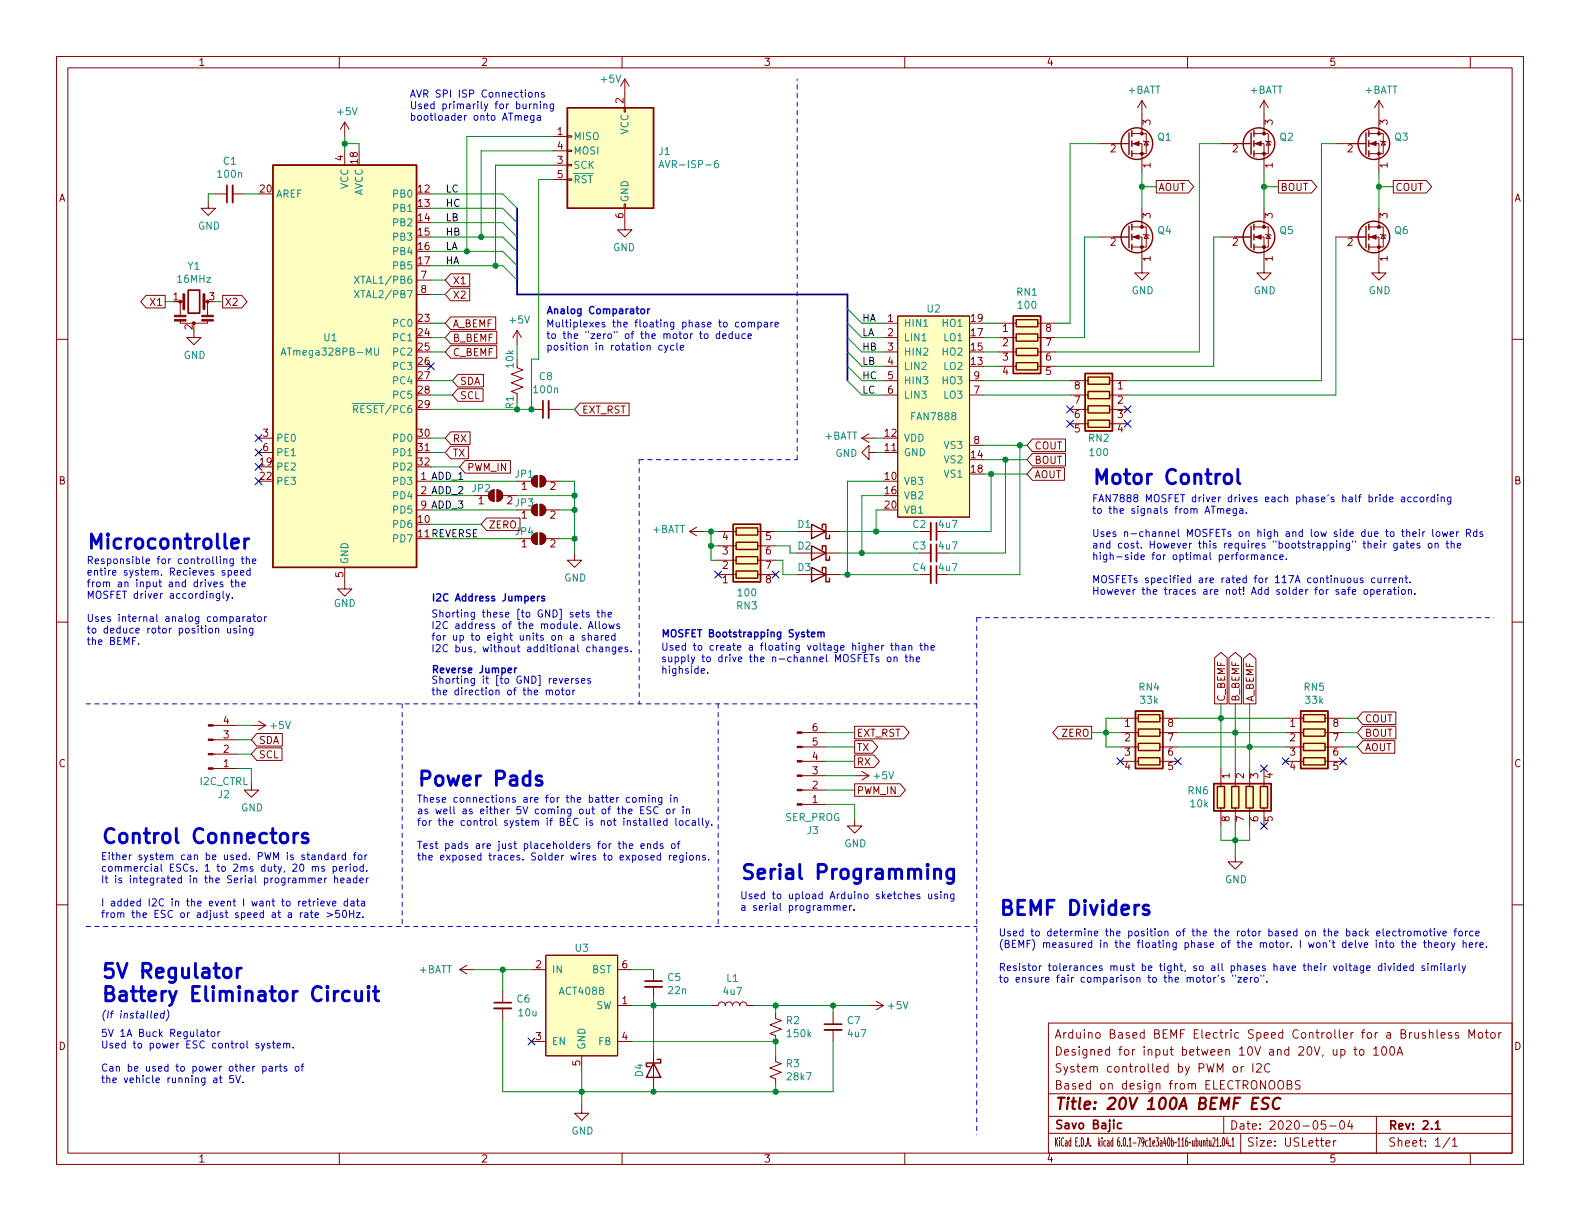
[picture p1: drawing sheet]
<svg xmlns="http://www.w3.org/2000/svg" width="279mm" height="216mm" viewBox="0 0 279 216" stroke-linecap="round" stroke-linejoin="round" font-family="sans-serif">
<defs><g id="words">
<g font-size="3.5" fill="#0000c2">
<text x="193" y="85.6">Motor Control</text>
<text x="15.2" y="97.1">Microcontroller</text>
<text x="73.7" y="139">Power Pads</text>
<text x="17.8" y="149.1">Control Connectors</text>
<text x="130.8" y="155.5">Serial Programming</text>
<text x="176.5" y="161.8">BEMF Dividers</text>
<text x="17.8" y="173">5V Regulator</text>
<text x="17.8" y="177.1">Battery Eliminator Circuit</text>
</g>
<text font-size="2.8" fill="#840000" x="186.4" y="196.2">Title: 20V 100A BEMF ESC</text>
<g font-size="2.1" fill="#840000">
<text x="186.4" y="183.6">Arduino Based BEMF Electric Speed Controller for a Brushless Motor</text>
<text x="186.4" y="189.7">System controlled by PWM or I2C</text>
<text x="186.4" y="186.7">Designed for input between 10V and 20V, up to 100A</text>
<text x="186.4" y="192.7">Based on design from ELECTRONOOBS</text>
<text x="186.4" y="199.6">Savo Bajic</text>
<text x="186.4" y="202.7">KiCad E.D.A. kicad 6.0.1-79c1e3a40b~116~ubuntu21.04.1</text>
<text x="217.4" y="199.7">Date: 2020-05-04</text>
<text x="220.4" y="202.7">Size: USLetter</text>
<text x="245.4" y="199.7">Rev: 2.1</text>
<text x="245.4" y="202.7">Sheet: 1/1</text>
</g>
<g font-size="1.8" fill="#840000">
<text x="35" y="11.6">1</text>
<text x="85" y="11.6">2</text>
<text x="135" y="11.6">3</text>
<text x="185" y="11.6">4</text>
<text x="235" y="11.6">5</text>
<text x="98.6" y="23.9">1</text>
<text x="110.2" y="18.3" transform="rotate(-90 110.2 18.3)">2</text>
<text x="203.5" y="22.1" transform="rotate(-90 203.5 22.1)">3</text>
<text x="225" y="22.1" transform="rotate(-90 225 22.1)">3</text>
<text x="245.4" y="22.1" transform="rotate(-90 245.4 22.1)">3</text>
<text x="60.7" y="28.4" transform="rotate(-90 60.7 28.4)">4</text>
<text x="63.2" y="28.9" transform="rotate(-90 63.2 28.9)">18</text>
<text x="98.6" y="29">3</text>
<text x="98.6" y="26.4">4</text>
<text x="196.4" y="26.9">2</text>
<text x="203.5" y="29.7" transform="rotate(-90 203.5 29.7)">1</text>
<text x="217.9" y="26.9">2</text>
<text x="225" y="29.7" transform="rotate(-90 225 29.7)">1</text>
<text x="238.3" y="26.9">2</text>
<text x="245.4" y="29.7" transform="rotate(-90 245.4 29.7)">1</text>
<text x="10.3" y="35.6">A</text>
<text x="46" y="34">20</text>
<text x="73.9" y="34">12</text>
<text x="98.6" y="31.5">5</text>
<text x="204.8" y="33.7">AOUT</text>
<text x="226.4" y="33.7">BOUT</text>
<text x="246.7" y="33.7">COUT</text>
<text x="267.7" y="35.6">A</text>
<text x="73.9" y="36.6">13</text>
<text x="73.9" y="39.1">14</text>
<text x="73.9" y="41.7">15</text>
<text x="110.2" y="38.6" transform="rotate(-90 110.2 38.6)">6</text>
<text x="203.5" y="38.6" transform="rotate(-90 203.5 38.6)">3</text>
<text x="225" y="38.6" transform="rotate(-90 225 38.6)">3</text>
<text x="245.4" y="38.6" transform="rotate(-90 245.4 38.6)">3</text>
<text x="73.9" y="44.2">16</text>
<text x="73.9" y="46.7">17</text>
<text x="196.4" y="43.4">2</text>
<text x="203.5" y="46.2" transform="rotate(-90 203.5 46.2)">1</text>
<text x="217.9" y="43.4">2</text>
<text x="225" y="46.2" transform="rotate(-90 225 46.2)">1</text>
<text x="238.3" y="43.4">2</text>
<text x="245.4" y="46.2" transform="rotate(-90 245.4 46.2)">1</text>
<text x="30.6" y="53.1">1</text>
<text x="37" y="53.1">3</text>
<text x="74.4" y="49.3">7</text>
<text x="74.4" y="51.8">8</text>
<text x="80" y="52.8">X2</text>
<text x="80" y="50.3">X1</text>
<text x="26.7" y="54.1">X1</text>
<text x="34" y="58.3" transform="rotate(-90 34 58.3)">2</text>
<text x="39.7" y="54.1">X2</text>
<text x="73.9" y="56.9">23</text>
<text x="73.9" y="59.4">24</text>
<text x="80" y="57.9">A_BEMF</text>
<text x="157" y="56.9">1</text>
<text x="157" y="59.4">2</text>
<text x="171.7" y="59.4">17</text>
<text x="171.7" y="56.9">19</text>
<text x="177.3" y="58.7">1</text>
<text x="184.9" y="58.7">8</text>
<text x="73.9" y="62">25</text>
<text x="73.9" y="64.5">26</text>
<text x="80" y="60.4">B_BEMF</text>
<text x="80" y="63">C_BEMF</text>
<text x="157" y="62">3</text>
<text x="157" y="64.5">4</text>
<text x="171.7" y="64.5">13</text>
<text x="171.7" y="62">15</text>
<text x="177.3" y="61.2">2</text>
<text x="177.3" y="63.8">3</text>
<text x="184.9" y="63.8">6</text>
<text x="184.9" y="61.2">7</text>
<text x="73.9" y="67.1">27</text>
<text x="73.9" y="69.6">28</text>
<text x="81.3" y="68">SDA</text>
<text x="81.3" y="70.6">SCL</text>
<text x="157" y="67.1">5</text>
<text x="157" y="69.6">6</text>
<text x="172.2" y="69.6">7</text>
<text x="172.2" y="67.1">9</text>
<text x="177.3" y="66.3">4</text>
<text x="184.9" y="66.3">5</text>
<text x="190" y="71.4">7</text>
<text x="190" y="68.8">8</text>
<text x="197.6" y="68.8">1</text>
<text x="197.6" y="71.4">2</text>
<text x="46.5" y="77.2">3</text>
<text x="73.9" y="72.1">29</text>
<text x="73.9" y="77.2">30</text>
<text x="102.9" y="73.1">EXT_RST</text>
<text x="156.5" y="77.2">12</text>
<text x="190" y="76.5">5</text>
<text x="190" y="73.9">6</text>
<text x="197.6" y="73.9">3</text>
<text x="197.6" y="76.5">4</text>
<text x="46" y="82.3">19</text>
<text x="46.5" y="79.8">6</text>
<text x="73.9" y="79.8">31</text>
<text x="73.9" y="82.3">32</text>
<text x="80" y="78.2">RX</text>
<text x="80" y="80.7">TX</text>
<text x="82.5" y="83.3">PWM_IN</text>
<text x="156.5" y="79.8">11</text>
<text x="171.7" y="81">14</text>
<text x="171.7" y="83.6">18</text>
<text x="172.2" y="78.5">8</text>
<text x="182.9" y="82">BOUT</text>
<text x="182.9" y="79.5">COUT</text>
<text x="10.3" y="85.7">B</text>
<text x="46" y="84.8">22</text>
<text x="84.6" y="89.2">1</text>
<text x="89.7" y="89.2">2 JP3</text>
<text x="92.2" y="86.6">1</text>
<text x="97.3" y="86.6">2</text>
<text x="156.5" y="84.8">10</text>
<text x="156.5" y="87.4">16</text>
<text x="156.5" y="89.9">20</text>
<text x="182.9" y="84.5">AOUT</text>
<text x="267.7" y="85.7">B</text>
<text x="73.9" y="92.5">10</text>
<text x="86.4" y="93.4">ZERO</text>
<text x="92.2" y="91.7">1</text>
<text x="97.3" y="91.7">2</text>
<text x="127.8" y="95.5">4</text>
<text x="135.4" y="95.5">5</text>
<text x="92.2" y="96.8">1</text>
<text x="97.3" y="96.8">2</text>
<text x="127.8" y="100.6">2</text>
<text x="127.8" y="98">3</text>
<text x="135.4" y="98">6</text>
<text x="135.4" y="100.6">7</text>
<text x="60.7" y="102.1" transform="rotate(-90 60.7 102.1)">5</text>
<text x="127.8" y="103.1">1</text>
<text x="135.4" y="103.1">8</text>
<text x="216.6" y="124.1" transform="rotate(-90 216.6 124.1)">C_BEMF</text>
<text x="219.2" y="124.1" transform="rotate(-90 219.2 124.1)">B_BEMF</text>
<text x="221.7" y="124.1" transform="rotate(-90 221.7 124.1)">A_BEMF</text>
<text x="39.5" y="130.6">3</text>
<text x="39.5" y="128">4</text>
<text x="45.7" y="131.5">SDA</text>
<text x="143.7" y="131.8">5</text>
<text x="143.7" y="129.3">6</text>
<text x="151.4" y="130.3">EXT_RST</text>
<text x="187.8" y="130.3">ZERO</text>
<text x="198.9" y="128.5">1</text>
<text x="198.9" y="131.1">2</text>
<text x="206.5" y="131.1">7</text>
<text x="206.5" y="128.5">8</text>
<text x="228.1" y="128.5">1</text>
<text x="228.1" y="131.1">2</text>
<text x="235.7" y="131.1">7</text>
<text x="235.7" y="128.5">8</text>
<text x="241.3" y="130.3">BOUT</text>
<text x="241.3" y="127.7">COUT</text>
<text x="10.3" y="135.6">C</text>
<text x="39.5" y="135.6">1</text>
<text x="39.5" y="133.1">2</text>
<text x="45.7" y="134.1">SCL</text>
<text x="143.7" y="136.9">3</text>
<text x="143.7" y="134.4">4</text>
<text x="151.4" y="135.3">RX</text>
<text x="151.4" y="132.8">TX</text>
<text x="198.9" y="133.6">3</text>
<text x="198.9" y="136.1">4</text>
<text x="206.5" y="136.1">5</text>
<text x="206.5" y="133.6">6</text>
<text x="217.4" y="137.7" transform="rotate(-90 217.4 137.7)">1</text>
<text x="220" y="137.7" transform="rotate(-90 220 137.7)">2</text>
<text x="222.5" y="137.7" transform="rotate(-90 222.5 137.7)">3</text>
<text x="225" y="137.7" transform="rotate(-90 225 137.7)">4</text>
<text x="228.1" y="133.6">3</text>
<text x="228.1" y="136.1">4</text>
<text x="235.7" y="136.1">5</text>
<text x="235.7" y="133.6">6</text>
<text x="241.3" y="132.8">AOUT</text>
<text x="267.7" y="135.6">C</text>
<text x="143.7" y="142">1</text>
<text x="143.7" y="139.4">2</text>
<text x="151.4" y="140.4">PWM_IN</text>
<text x="217.4" y="145.3" transform="rotate(-90 217.4 145.3)">8</text>
<text x="220" y="145.3" transform="rotate(-90 220 145.3)">7</text>
<text x="222.5" y="145.3" transform="rotate(-90 222.5 145.3)">6</text>
<text x="225" y="145.3" transform="rotate(-90 225 145.3)">5</text>
<text x="94.8" y="171.2">2</text>
<text x="110" y="171.2">6</text>
<text x="110" y="177.5">1</text>
<text x="10.3" y="185.7">D</text>
<text x="94.8" y="183.9">3</text>
<text x="110" y="183.9">4</text>
<text x="267.7" y="185.7">D</text>
<text x="102.6" y="188.5" transform="rotate(-90 102.6 188.5)">5</text>
<text x="35" y="205.6">1</text>
<text x="85" y="205.6">2</text>
<text x="135" y="205.6">3</text>
<text x="185" y="205.6">4</text>
<text x="235" y="205.6">5</text>
</g>
<g font-size="1.8" fill="#0000c2">
<text x="72.4" y="17.2">AVR SPI ISP Connections</text>
<text x="72.4" y="19.3">Used primarily for burning</text>
<text x="72.4" y="21.3">bootloader onto ATmega</text>
<text x="96.5" y="55.5">Analog Comparator</text>
<text x="96.5" y="57.9">Multiplexes the floating phase to compare</text>
<text x="96.5" y="59.9">to the &quot;zero&quot; of the motor to deduce</text>
<text x="96.5" y="62">position in rotation cycle</text>
<text x="193" y="88.8">FAN7888 MOSFET driver drives each phase's half bride according</text>
<text x="193" y="90.8">to the signals from ATmega.</text>
<text x="193" y="94.9">Uses n-channel MOSFETs on high and low side due to their lower Rds</text>
<text x="15.2" y="99.7">Responsible for controlling the</text>
<text x="15.2" y="101.8">entire system. Recieves speed</text>
<text x="193" y="97">and cost. However this requires &quot;bootstrapping&quot; their gates on the</text>
<text x="193" y="99">high-side for optimal performance.</text>
<text x="15.2" y="103.8">from an input and drives the</text>
<text x="15.2" y="105.9">MOSFET driver accordingly.</text>
<text x="76.2" y="106.3">I2C Address Jumpers</text>
<text x="193" y="103.1">MOSFETs specified are rated for 117A continuous current.</text>
<text x="193" y="105.1">However the traces are not! Add solder for safe operation.</text>
<text x="15.2" y="110">Uses internal analog comparator</text>
<text x="15.2" y="112">to deduce rotor position using</text>
<text x="76.2" y="109.2">Shorting these [to GND] sets the</text>
<text x="76.2" y="111.2">I2C address of the module. Allows</text>
<text x="76.2" y="113.3">for up to eight units on a shared</text>
<text x="116.8" y="112.7">MOSFET Bootstrapping System</text>
<text x="15.2" y="114">the BEMF.</text>
<text x="76.2" y="115.3">I2C bus, without additional changes.</text>
<text x="76.2" y="119">Reverse Jumper</text>
<text x="116.8" y="115">Used to create a floating voltage higher than the</text>
<text x="116.8" y="117.1">supply to drive the n-channel MOSFETs on the</text>
<text x="116.8" y="119.1">highside.</text>
<text x="76.2" y="120.9">Shorting it [to GND] reverses</text>
<text x="76.2" y="122.9">the direction of the motor</text>
<text x="73.7" y="141.9">These connections are for the batter coming in</text>
<text x="73.7" y="144">as well as either 5V coming out of the ESC or in</text>
<text x="73.7" y="146">for the control system if BEC is not installed locally.</text>
<text x="17.8" y="152.1">Either system can be used. PWM is standard for</text>
<text x="17.8" y="154.1">commercial ESCs. 1 to 2ms duty, 20 ms period.</text>
<text x="73.7" y="150.1">Test pads are just placeholders for the ends of</text>
<text x="73.7" y="152.1">the exposed traces. Solder wires to exposed regions.</text>
<text x="17.8" y="156.2">It is integrated in the Serial programmer header</text>
<text x="17.8" y="160.3">I added I2C in the event I want to retrieve data</text>
<text x="130.8" y="159">Used to upload Arduino sketches using</text>
<text x="130.8" y="161">a serial programmer.</text>
<text x="17.8" y="162.3">from the ESC or adjust speed at a rate &gt;50Hz.</text>
<text x="176.5" y="165.6">Used to determine the position of the the rotor based on the back electromotive force</text>
<text x="176.5" y="167.6">(BEMF) measured in the floating phase of the motor. I won't delve into the theory here.</text>
<text x="176.5" y="171.7">Resistor tolerances must be tight, so all phases have their voltage divided similarly</text>
<text x="176.5" y="173.7">to ensure fair comparison to the motor's &quot;zero&quot;.</text>
<text x="17.8" y="180.1">(If installed)</text>
<text x="17.8" y="183.3">5V 1A Buck Regulator</text>
<text x="17.8" y="185.4">Used to power ESC control system.</text>
<text x="17.8" y="189.5">Can be used to power other parts of</text>
<text x="17.8" y="191.5">the vehicle running at 5V.</text>
</g>
<g font-size="1.8" fill="#008484">
<text x="106.4" y="14.6">+5V</text>
<text x="199.4" y="16.6">+BATT</text>
<text x="221" y="16.6">+BATT</text>
<text x="241.3" y="16.6">+BATT</text>
<text x="59.7" y="20.4">+5V</text>
<text x="111.1" y="23.8" transform="rotate(-90 111.1 23.8)">VCC</text>
<text x="39.5" y="29.1">C1</text>
<text x="101.3" y="24.8">MISO</text>
<text x="101.3" y="29.8">SCK</text>
<text x="101.3" y="27.3">MOSI</text>
<text x="116.5" y="27.4">J1</text>
<text x="117.5" y="29.7">AVR-ISP-6</text>
<text x="204.7" y="24.9">Q1</text>
<text x="226.3" y="24.9">Q2</text>
<text x="246.7" y="24.9">Q3</text>
<text x="38.6" y="31.4">100n</text>
<text x="48.8" y="34.9">AREF</text>
<text x="61.6" y="33.5" transform="rotate(-90 61.6 33.5)">VCC</text>
<text x="64.1" y="34.7" transform="rotate(-90 64.1 34.7)">AVCC</text>
<text x="69.7" y="34.9">PB0</text>
<text x="101.3" y="32.4">~{RST}</text>
<text x="111.1" y="35.8" transform="rotate(-90 111.1 35.8)">GND</text>
<text x="35" y="40.6">GND</text>
<text x="69.7" y="37.5">PB1</text>
<text x="69.7" y="40">PB2</text>
<text x="204.7" y="41.4">Q4</text>
<text x="226.3" y="41.4">Q5</text>
<text x="246.7" y="41.4">Q6</text>
<text x="33.2" y="47.7">Y1</text>
<text x="69.7" y="42.5">PB3</text>
<text x="69.7" y="45.1">PB4</text>
<text x="69.7" y="47.6">PB5</text>
<text x="108.4" y="44.4">GND</text>
<text x="31.5" y="50">16MHz</text>
<text x="63.6" y="50.2">XTAL1/PB6</text>
<text x="63.6" y="52.7">XTAL2/PB7</text>
<text x="179.8" y="52.3">RN1</text>
<text x="200.1" y="52">GND</text>
<text x="221.7" y="52">GND</text>
<text x="242" y="52">GND</text>
<text x="69.7" y="57.8">PC0</text>
<text x="90.2" y="57.2">+5V</text>
<text x="159.8" y="57.8">HIN1</text>
<text x="164" y="55.2">U2</text>
<text x="166.8" y="57.8">HO1</text>
<text x="180.1" y="54.6">100</text>
<text x="32.5" y="63.4">GND</text>
<text x="50.6" y="62.9">ATmega328PB-MU</text>
<text x="57.3" y="60.3">U1</text>
<text x="69.7" y="60.3">PC1</text>
<text x="69.7" y="62.9">PC2</text>
<text x="69.7" y="65.4">PC3</text>
<text x="90.8" y="65" transform="rotate(-90 90.8 65)">10k</text>
<text x="159.8" y="60.3">LIN1</text>
<text x="159.8" y="62.9">HIN2</text>
<text x="159.8" y="65.4">LIN2</text>
<text x="166.8" y="62.9">HO2</text>
<text x="167" y="65.4">LO2</text>
<text x="167" y="60.3">LO1</text>
<text x="69.7" y="67.9">PC4</text>
<text x="69.7" y="70.5">PC5</text>
<text x="94.5" y="69.5">100n</text>
<text x="95.4" y="67.2">C8</text>
<text x="159.8" y="67.9">HIN3</text>
<text x="159.8" y="70.5">LIN3</text>
<text x="166.8" y="67.9">HO3</text>
<text x="167" y="70.5">LO3</text>
<text x="61.9" y="73">~{RESET}/PC6</text>
<text x="90.8" y="72.3" transform="rotate(-90 90.8 72.3)">R1</text>
<text x="145.8" y="77.7">+BATT</text>
<text x="161.3" y="74.3">FAN7888</text>
<text x="48.8" y="83.2">PE2</text>
<text x="48.8" y="78.1">PE0</text>
<text x="48.8" y="80.6">PE1</text>
<text x="69.7" y="78.1">PD0</text>
<text x="69.7" y="80.6">PD1</text>
<text x="69.7" y="83.2">PD2</text>
<text x="147.7" y="80.8">GND</text>
<text x="159.8" y="80.6">GND</text>
<text x="159.8" y="78.1">VDD</text>
<text x="167.1" y="81.9">VS2</text>
<text x="167.1" y="79.4">VS3</text>
<text x="192.5" y="78.1">RN2</text>
<text x="192.8" y="80.6">100</text>
<text x="48.8" y="85.7">PE3</text>
<text x="69.7" y="85.7">PD3</text>
<text x="69.7" y="88.3">PD4</text>
<text x="83.5" y="87">JP2</text>
<text x="91.1" y="84.5">JP1</text>
<text x="159.8" y="85.7">VB3</text>
<text x="159.8" y="88.3">VB2</text>
<text x="167.1" y="84.5">VS1</text>
<text x="69.7" y="93.3">PD6</text>
<text x="69.7" y="95.9">PD7</text>
<text x="69.7" y="90.8">PD5</text>
<text x="91.1" y="94.6">JP4</text>
<text x="115.3" y="94.2">+BATT</text>
<text x="141.1" y="93.3">D1</text>
<text x="159.8" y="90.8">VB1</text>
<text x="161.4" y="93.3">C2</text>
<text x="166.1" y="93.3">4u7</text>
<text x="61.6" y="99.8" transform="rotate(-90 61.6 99.8)">GND</text>
<text x="141.1" y="101">D3</text>
<text x="141.1" y="97.2">D2</text>
<text x="161.4" y="101">C4</text>
<text x="161.4" y="97.2">C3</text>
<text x="166.1" y="101">4u7</text>
<text x="166.1" y="97.2">4u7</text>
<text x="59" y="107.3">GND</text>
<text x="99.8" y="102.8">GND</text>
<text x="130.3" y="107.7">RN3</text>
<text x="130.6" y="105.4">100</text>
<text x="201.4" y="122.1">RN4</text>
<text x="201.7" y="124.4">33k</text>
<text x="230.6" y="122.1">RN5</text>
<text x="230.9" y="124.4">33k</text>
<text x="47.9" y="128.9">+5V</text>
<text x="154.6" y="137.8">+5V</text>
<text x="35.3" y="138.8">I2C_CTRL</text>
<text x="38.6" y="141.1">J2</text>
<text x="42.6" y="143.5">GND</text>
<text x="210.1" y="140.4">RN6</text>
<text x="210.6" y="142.7">10k</text>
<text x="138.8" y="145.2">SER_PROG</text>
<text x="142.7" y="147.5">J3</text>
<text x="149.3" y="149.8">GND</text>
<text x="216.6" y="156.2">GND</text>
<text x="74.1" y="172.1">+BATT</text>
<text x="97.5" y="172.1">IN</text>
<text x="101.7" y="168.3">U3</text>
<text x="104.7" y="172.1">BST</text>
<text x="118.1" y="173.5">C5</text>
<text x="128.5" y="173.6">L1</text>
<text x="91.4" y="177.3">C6</text>
<text x="91.8" y="179.7">10u</text>
<text x="99.1" y="175.9">ACT4088</text>
<text x="105.4" y="178.4">SW</text>
<text x="118.2" y="175.8">22n</text>
<text x="128" y="175.9">4u7</text>
<text x="157.2" y="178.4">+5V</text>
<text x="97.5" y="184.8">EN</text>
<text x="103.5" y="185.7" transform="rotate(-90 103.5 185.7)">GND</text>
<text x="105.8" y="184.8">FB</text>
<text x="139.1" y="181.1">R2</text>
<text x="139.3" y="183.4">150k</text>
<text x="149.8" y="181.1">C7</text>
<text x="150" y="183.4">4u7</text>
<text x="113.7" y="190.4" transform="rotate(-90 113.7 190.4)">D4</text>
<text x="139.1" y="188.7">R3</text>
<text x="139.3" y="191">28k7</text>
<text x="101" y="200.6">GND</text>
</g>
<g font-size="1.8">
<text x="78.7" y="34">LC</text>
<text x="78.7" y="39.1">LB</text>
<text x="78.7" y="36.6">HC</text>
<text x="78.7" y="41.6">HB</text>
<text x="78.7" y="46.7">HA</text>
<text x="78.7" y="44.2">LA</text>
<text x="152.4" y="56.9">HA</text>
<text x="152.4" y="59.4">LA</text>
<text x="152.4" y="62">HB</text>
<text x="152.4" y="64.5">LB</text>
<text x="152.4" y="67">HC</text>
<text x="152.4" y="69.6">LC</text>
<text x="74.4" y="84.8">1 ADD_1</text>
<text x="74.4" y="87.4">2 ADD_2</text>
<text x="74.4" y="89.9">9 ADD_3</text>
<text x="73.9" y="95">11REVERSE</text>
</g>
</g></defs>
<g fill="none" stroke="#840000" stroke-width=".18">
<path d="M10 10h259.4v195.9h-259.4zM12 12h255.4v191.9h-255.4zM60 10v2M110 10v2M110.4 19.1h.2v.7h-.2zM110.5 14v5.1M110.5 14l.8 1.2M110.5 14l-.8 1.2M160 10v2M201.9 17.8v5.8M201.9 17.8l-.7 1.3M201.9 17.8l.8 1.3"/>
<path d="M210 10v2M223.5 17.8v5.8M223.5 17.8l-.7 1.3M223.5 17.8l.8 1.3M243.8 17.8v5.8M243.8 17.8l-.7 1.3M243.8 17.8l.8 1.3M260 10v2M36.8 35.6v1.2h1.3l-1.3 1.3-1.2-1.3h1.2M38.1 34.3h2M41.1 34.3h2.1M61 21.6v2.5"/>
<path d="M61 26.7v2.5M61 21.6l-.8 1.3M61 21.6l.7 1.3M97.8 24.1h2.5M97.8 29.2h2.5M97.8 26.7h2.5M97.8 31.8h2.5M100.3 31.6h.8v.3h-.8zM100.3 29.1h.8v.2h-.8zM100.3 26.5h.8v.3h-.8zM100.3 24h.8v.3h-.8zM110.4 36.1h.2v.7h-.2z"/>
<path d="M110.5 36.8v3.8h-1.3l1.3 1.3 1.3-1.3h-1.3M194.3 25.4h5.3M200.2 25.4h1.7v5.1M200.2 23.6h2.5v3.6h-2.5M201.9 36.8v3.3M202.2 24.9l.1 .1h.8l.1 .1M202.7 25l.4 .7h-.8zM204.5 31.9h5.6l1 1.1-1 1.1h-5.6zM215.9 25.4h5.3M221.7 25.4h1.8v5.1M221.7 23.6h2.6v3.6h-2.6M223.5 36.8v3.3"/>
<path d="M223.8 24.9l.1 .1h.8l.1 .1M224.3 25l.4 .7h-.8zM226.1 31.9h5.8l1 1.1-1 1.1h-5.8zM236.2 25.4h5.4M242.1 25.4h1.7v5.1M242.1 23.6h2.5v3.6h-2.5M243.8 36.8v3.3M244.1 24.9l.1 .1h.8l.1 .1M244.6 25l.4 .7h-.8zM246.4 31.9h5.8l1 1.1-1 1.1h-5.8zM10 60h2M25.8 52.2h3.4v2.3h-3.4l-.9-1.2z"/>
<path d="M31.1 53.3h1.3M31.9 56.6v.6h4.8v-.6M31.9 53.3v2.5M34.3 58.4v1.3h1.3l-1.3 1.3-1.3-1.3h1.3M36.2 53.3h.6M36.7 53.3v2.6M39.4 52.2h3.3l1 1.1-1 1.2h-3.3zM73.7 49.5h2.5M73.7 52.1h2.5M79.7 58.6h8.1v2.2h-8.1l-1-1.1zM79.7 56h8v2.3h-8l-1-1.1zM79.7 51h3.4v2.2h-3.4l-1-1.1z"/>
<path d="M79.7 48.4h3.4v2.2h-3.4l-1-1.1zM91.4 58.4v2.6M91.4 58.4l-.7 1.3M91.4 58.4l.8 1.3M156.2 57.2h2.5M156.2 59.7h2.5M158.7 55.9h12.7v35.5h-12.7zM176.5 57.2h3.2M176.5 59.7h3.2M183.5 57.2h3.2M183.5 59.7h3.2M194.3 41.9h5.3"/>
<path d="M200.2 41.9h1.7v6.4h1.3l-1.3 1.2-1.2-1.2h1.2M200.2 40.1h2.5v3.6h-2.5M202.2 41.4l.1 .1h.8l.1 .2M202.7 41.5l.4 .7h-.8zM215.9 41.9h5.3M221.7 41.9h1.8v6.4h1.3l-1.3 1.2-1.3-1.2h1.3M221.7 40.1h2.6v3.6h-2.6M223.8 41.4l.1 .1h.8l.1 .2M224.3 41.5l.4 .7h-.8zM236.2 41.9h5.4M242.1 41.9h1.7v6.4h1.3l-1.3 1.2-1.2-1.2h1.2M242.1 40.1h2.5v3.6h-2.5"/>
<path d="M244.1 41.4l.1 .1h.8l.1 .2M244.6 41.5l.4 .7h-.8zM267.4 60h2M45.7 77.5h2.6M79.7 76.4h3.4v2.2h-3.4l-1-1.1zM79.7 61.1h8.1v2.2h-8.1l-1-1.1zM79.7 78.9h3.1v2.2h-3.1l-1-1.1zM81 66.2h4.5v2.2h-4.5l-1-1.1zM81 68.7h4.4v2.3h-4.4l-1-1.1zM91.4 65l1.1 .4-2.1 .8 2.1 .7-2.1 .8 2.1 .8-2.1 .7 1 .4v1.5M94 72.4h2M97 72.4h2.1"/>
<path d="M102.6 71.3h8.6v2.2h-8.6l-1-1.1zM152.4 77.5h2.5M152.4 77.5l1.3 .7M153.7 76.7l-1.3 .8M156.2 62.2h2.5M156.2 64.8h2.5M156.2 67.3h2.5M156.2 69.9h2.5M171.4 67.3h2.6M171.4 69.9h2.6M171.4 78.7h2.6M176.5 62.2h3.2"/>
<path d="M176.5 64.8h3.2M182.6 77.6h5.8v2.3h-5.8l-1-1.2zM183.5 62.2h3.2M183.5 64.8h3.2M189.2 72.4h3.2M189.2 67.3h3.2M189.2 69.9h3.2M189.2 74.9h3.2M196.2 72.4h3.2M196.2 67.3h3.2M196.2 69.9h3.2M196.2 74.9h3.2"/>
<path d="M45.7 80h2.6M73.7 85.1h2.5M73.7 90.2h2.5M73.7 87.6h2.5M73.7 80h2.5M82.2 81.4h8.1v2.3h-8.1l-.9-1.1zM86 91.6h6v2.2h-6l-.9-1.1zM86.7 86.9l.7-.3v2a1.02 1.02 0 0 1-1-.6 1.02 1.02 0 0 1 .3-1.1zM87.9 86.6a1.02 1.02 0 0 1 1 1 1.02 1.02 0 0 1-1 1zM88.9 87.6h2.5M94.3 84.4l.7-.3v2a1.02 1.02 0 0 1-.9-.6 1.02 1.02 0 0 1 .2-1.1zM94.3 89.5l.7-.3v2a1.02 1.02 0 0 1-.9-.6 1.02 1.02 0 0 1 .2-1.1z"/>
<path d="M94.3 94.5l.7-.3v2.1a1.02 1.02 0 0 1-.9-.7 1.02 1.02 0 0 1 .2-1.1zM95.5 84.1a1.02 1.02 0 0 1 1 1 1.02 1.02 0 0 1-1 1zM95.5 89.2a1.02 1.02 0 0 1 1 1 1.02 1.02 0 0 1-1 1zM95.5 94.2a1.02 1.02 0 0 1 1 1.1 1.02 1.02 0 0 1-1 1zM96.5 85.1h2.6M96.5 90.2h2.6M96.5 95.3h2.6M101.6 97.8v1.3h1.3l-1.3 1.2-1.3-1.2h1.3M121.9 94h2.6M121.9 94l1.3 .7M123.2 93.2l-1.3 .8M127 99.1h3.2"/>
<path d="M127 96.5h3.2M127 94h3.2M134 99.1h3.2M134 96.5h3.2M134 94h3.2M141 94h7.6M141 97.8h7.6M153.7 80v-1.3l-1.3 1.3 1.3 1.3v-1.3h1.2M156.2 80h2.5M162.6 94h2M162.6 97.8h2M182.6 82.7h5.6v2.2h-5.6l-1-1.1z"/>
<path d="M182.6 80.2h5.8v2.2h-5.8l-1-1.1zM10 110h2M61 100.3v3.8h1.2l-1.2 1.3-1.3-1.3h1.3M127 101.6h3.2M134 101.6h3.2M143.5 101.6h5.1M162.6 101.6h2M214.8 116.3l1.1-.9 1.1 .9v8.2h-2.2zM217.3 116.3l1.1-.9 1.2 .9v8.2h-2.3zM219.9 116.5l1.1-1 1.1 1v8h-2.2zM267.4 110h2M37.7 128.3h4.2"/>
<path d="M37.7 130.8h4.2M37.7 133.4h4.2M37.7 135.9h4.2M44.4 138.4v1.3h1.3l-1.3 1.3-1.2-1.3h1.2M44.4 128.3h2.6M45.4 132.2h4.5v2.3h-4.5l-1-1.1zM45.4 129.7h4.5v2.2h-4.5l-1-1.1zM45.7 127.5l1.3 .8M47 128.3l-1.3 .7M141.8 129.5h4.2M141.8 132.1h4.2M141.8 134.6h4.2"/>
<path d="M141.8 137.2h4.2M141.8 139.7h4.2M151.1 133.5h3.5l.9 1.1-.9 1.1h-3.5zM151.1 131h3.2l.9 1.1-.9 1.1h-3.2zM151.1 128.4h8.7l1 1.1-1 1.2h-8.7zM151.1 138.6h8.1l.9 1.1-.9 1.1h-8.1zM151.1 137.2h2.6M152.4 136.4l1.3 .8M153.7 137.2l-1.3 .7M187.1 128.4h5.9v2.3h-5.9l-.9-1.2zM198.1 129.5h3.2M198.1 132.1h3.2"/>
<path d="M198.1 134.6h3.2M198.1 127h3.2M205.1 129.5h3.2M205.1 132.1h3.2M205.1 134.6h3.2M205.1 127h3.2M215.9 135.9v3.2M218.4 135.9v3.2M221 135.9v3.2M223.5 135.9v3.2M227.3 129.5h3.2M227.3 132.1h3.2"/>
<path d="M227.3 134.6h3.2M227.3 127h3.2M234.3 129.5h3.2M234.3 132.1h3.2M234.3 134.6h3.2M234.3 127h3.2M241 128.4h5.8v2.3h-5.8l-1-1.2zM241 125.9h5.8v2.2h-5.8l-1-1.1zM241 131h5.7v2.2h-5.7l-1-1.1zM10 160h2M141.8 142.2h4.2M151.1 144.8v1.3h1.3l-1.3 1.2-1.2-1.2h1.2"/>
<path d="M215.9 142.9v3.2M218.4 151.1v1.3h1.3l-1.3 1.3-1.2-1.3h1.2M218.4 142.9v3.2M221 142.9v3.2M223.5 142.9v3.2M267.4 160h2M81.3 171.5l1.2 .7M81.3 171.5h2.5M82.5 170.7l-1.2 .8M88.9 175.3v2M88.9 178.3v2M94 171.5h2.5"/>
<path d="M96.5 168.9h12.7v17.8h-12.7zM109.2 177.8h2.6M109.2 171.5h2.6M115.6 171.5v2M115.6 174.5v2M125.7 177.8h1.3a.64 .64 0 0 1 .6-.6 .64 .64 0 0 1 .7 .6 .64 .64 0 0 1 .6-.6 .64 .64 0 0 1 .6 .6 .64 .64 0 0 1 .7-.6 .64 .64 0 0 1 .6 .6 .64 .64 0 0 1 .6-.6 .64 .64 0 0 1 .7 .6h1.2M137.2 179.1v1l1 .4-2.1 .7 2.1 .8-2.1 .8 1.1 .3v1.1M147.3 179.1v2M153.7 177.8h2.5M154.9 177l1.3 .8M156.2 177.8l-1.3 .8M94 184.2h2.5"/>
<path d="M102.9 195.6v1.3h1.2l-1.2 1.2-1.3-1.2h1.3M102.9 186.7v2.5M109.2 184.2h2.6M115.6 185.4v7.6M137.2 186.7v1l1 .4-2.1 .7 2.1 .8-2.1 .8 1.1 .4v1M147.3 182.1v2.1M185.4 180.9h82v23h-82zM185.4 197.4h82M185.4 193.4h82M216.4 197.4v3M218.1 188.7l.2-.1 .5 .1v.6l-.1 .2-.4 .1-.2-.2zM219.5 188.6v1"/>
<path d="M219.9 188.6l-.3 .1-.1 .2M221.5 188.1v1.5M222.2 188.2l.6-.1 .2 .1v.3l-.9 1.1h.9M224.5 188.2a.6 .6 0 0 0-.7 0 .6 .6 0 0 0-.2 .7 .56 .56 0 0 0 .3 .6 .56 .56 0 0 0 .6-.1M224.6 191.2a.5 .5 0 0 1 .5-.1 .5 .5 0 0 1 .3 .5v.5a.5 .5 0 0 1-.5 .5 .5 .5 0 0 1-.5-.5v-.5zM226.2 191.2a.5 .5 0 0 1 .5-.1 .5 .5 0 0 1 .3 .5v.5a.5 .5 0 0 1-.5 .5 .5 .5 0 0 1-.5-.5v-.5zM227.6 191.8l.7-.1 .1-.2-.1-.3-.7-.1v1.5h.6l.3-.3a.39 .39 0 0 0-.4-.5M229.9 191.2l-.6-.1-.2 .1v.5l.7 .2 .1 .4-.3 .3-.6-.1M234.4 198.2h-.7l-.1 .7 .2-.2 .5 .1 .2 .2-.1 .5-.2 .2-.6-.2M235.1 199.1h1.2M237.1 198.2h.2a.81 .81 0 0 1 .5 .6 .81 .81 0 0 1-.3 .8l-.1 .1a.81 .81 0 0 1-.6-.6 .81 .81 0 0 1 .3-.9zM237.1 185.7l.4-.1 .3 .3v.4l-.1 .2h-.6"/>
<path d="M237.1 185.6v1.5M238.7 198.1l-.4 1.1h1M239 198.7v1M239.4 185.6h.6M239.6 185.1v1.3l.4 .2M240.5 185.7l.4-.1 .3 .3v.4l-.3 .3-.4-.1-.1-.2v-.4zM242.9 185.5l.4-.4v1.5M242.9 186.6h.9M243.4 197.4v6.5M244.5 185.2l.2-.1a.81 .81 0 0 1 .6 .6 .81 .81 0 0 1-.3 .8l-.2 .1a.81 .81 0 0 1-.3-1.4zM245.9 185.2l.2-.1a.81 .81 0 0 1 .6 .6 .81 .81 0 0 1-.3 .8l-.1 .1a.81 .81 0 0 1-.4-1.4zM247 186.6l.5-1.5 .5 1.5"/>
<path d="M247.2 186.1h.7M252 182.6h-.3l-.2 .2v.2l.5 .2v.3h-.5M252.8 182.7l.2-.1h.3l.1 1M252.8 182.1v1.5M254.1 182.1v1.3l.2 .2M254.8 183.1l.7-.2v-.3h-.5l-.2 .2 .1 .7h.6M256.7 182.6h-.4l-.2 .2 .1 .2 .5 .2v.3h-.6M257.9 182.6h-.4l-.2 .2 .1 .2 .5 .2v.3h-.6M259.8 183.6v-1.5l.5 1.1 .5-1.1v1.5M261.5 182.6h.4l.3 .3v.4l-.3 .3-.4-.1-.1-.2v-.4zM262.6 182.6h.6M262.8 182.1v1.3l.4 .2"/>
<path d="M263.8 182.6h.3l.3 .3v.4l-.3 .3-.3-.1-.2-.2v-.4zM265 182.6v1M265.5 182.6h-.3l-.2 .3M60 203.9v2M110 203.9v2M160 203.9v2M185.4 200.4h82M210 203.9v2M212.8 201.8l.1-.1h.2v1M213.3 201.7h.3M213.4 201.2v1.3l.2 .2M213.8 201.7l.1 .9 .2 .1 .1-.2"/>
<path d="M214.2 201.7v1M214.5 201.3l.2-.1 .2 .4-.5 1.1h.5M215.1 201.6l.2-.4v1.5M215.1 202.7h.4M215.8 202.5v.2M216.3 201.2a1.25 1.25 0 0 1 0 1.5 1.66 1.66 0 0 1 0-1.5zM217 201.1l-.2 1.1h.5M217.2 201.7v1M217.5 202.5v.2M217.8 201.6l.2-.4v1.5M217.8 202.7h.5M219.4 200.4v3.5"/>
<path d="M234.5 202.2l.7-.2-.1-.3h-.4l-.2 .2v.7h.6M235.8 201.7v1M236.3 201.7h-.3l-.2 .3M256.4 201.1l-1.3 1.9M256.8 201.6l.5-.4v1.5M256.8 202.7h.9M260 203.9v2"/>
</g>
<path d="M40.1 32.8v3M33.3 51.3h2v4.1h-2zM96 70.9v3M165.6 92.5v3M165.6 96.3v3M165.6 100.1v3M87.4 177.3h3M114 173.5h3.1M145.8 181.1h3M198.3 198.6h-.4l-.3 .3v.4l.1 .2h.6M253.8 198.6l.4-.4v1.5M253.8 199.7h.9" fill="none" stroke="#840000" stroke-width=".3"/>
<path d="M224.4 194.2a.85 .85 0 0 0-1 .1 .45 .45 0 0 0 .2 .8l.3 .1a.49 .49 0 0 1 .4 .5 .49 .49 0 0 1-.5 .4l-.7-.1M226.4 194.3a.88 .88 0 0 0-1 0 .88 .88 0 0 0-.3 .9 .69 .69 0 0 0 .3 .8 .69 .69 0 0 0 .8-.1" fill="none" stroke="#840000" stroke-width=".4"/>
<g fill="#840000" stroke="#840000" stroke-width=".18">
<path d="M94.3 84.4l.7-.3v2a1.02 1.02 0 0 1-.9-.6 1.02 1.02 0 0 1 .2-1.1z"/>
<path d="M95.5 84.1a1.02 1.02 0 0 1 1 1 1.02 1.02 0 0 1-1 1z"/>
<path d="M94.3 89.5l.7-.3v2a1.02 1.02 0 0 1-.9-.6 1.02 1.02 0 0 1 .2-1.1z"/>
<path d="M95.5 89.2a1.02 1.02 0 0 1 1 1 1.02 1.02 0 0 1-1 1z"/>
<path d="M86.7 86.9l.7-.3v2a1.02 1.02 0 0 1-1-.6 1.02 1.02 0 0 1 .3-1.1z"/>
<path d="M87.9 86.6a1.02 1.02 0 0 1 1 1 1.02 1.02 0 0 1-1 1z"/>
<path d="M36.8 128.1h.9v.3h-.9z"/>
<path d="M36.8 130.7h.9v.2h-.9z"/>
<path d="M36.8 133.2h.9v.3h-.9z"/>
<path d="M36.8 135.8h.9v.2h-.9z"/>
<path d="M94.3 94.5l.7-.3v2.1a1.02 1.02 0 0 1-.9-.7 1.02 1.02 0 0 1 .2-1.1z"/>
<path d="M95.5 94.2a1.02 1.02 0 0 1 1 1.1 1.02 1.02 0 0 1-1 1z"/>
<path d="M141 129.4h.8v.3h-.8z"/>
<path d="M141 132h.8v.2h-.8z"/>
<path d="M141 134.5h.8v.2h-.8z"/>
<path d="M141 137h.8v.3h-.8z"/>
<path d="M141 139.6h.8v.2h-.8z"/>
<path d="M141 142.1h.8v.3h-.8z"/>
<path d="M242.3 41.9l1-.4v.8z"/>
<path d="M242.3 25.4l1-.4v.8z"/>
<path d="M222 41.9l1-.4v.8z"/>
<path d="M222 25.4l1-.4v.8z"/>
<path d="M200.4 25.4l1-.4v.8z"/>
<path d="M200.4 41.9l1-.4v.8z"/>
<path d="M30.9 56.5h2v.3h-2z"/>
<path d="M30.9 55.8h2v.2h-2z"/>
<path d="M35.7 56.5h2v.3h-2z"/>
<path d="M35.7 55.8h2v.2h-2z"/>
<circle cx="243.8" cy="43.7" r=".25"/>
<circle cx="243.8" cy="40.1" r=".25"/>
<circle cx="243.8" cy="27.2" r=".25"/>
<circle cx="243.8" cy="23.6" r=".25"/>
<circle cx="223.5" cy="43.7" r=".25"/>
<circle cx="223.5" cy="40.1" r=".25"/>
<circle cx="223.5" cy="27.2" r=".25"/>
<circle cx="223.5" cy="23.6" r=".25"/>
<circle cx="201.9" cy="27.2" r=".25"/>
<circle cx="201.9" cy="23.6" r=".25"/>
<circle cx="201.9" cy="43.7" r=".25"/>
<circle cx="201.9" cy="40.1" r=".25"/>
<circle cx="31.9" cy="53.3" r=".25"/>
</g>
<g fill="#ffffc2" stroke="#ffffc2" stroke-width=".18">
<path d="M48.3 29.2h25.4v71.1h-25.4z"/>
<path d="M100.3 19.1h15.3v17.7h-15.3z"/>
<path d="M129.7 92.7h4.8v10.2h-4.8z"/>
<path d="M96.5 168.9h12.7v17.8h-12.7z"/>
<path d="M158.7 55.9h12.7v35.5h-12.7z"/>
<path d="M214.6 138.6h10.2v4.8h-10.2z"/>
<path d="M230 125.7h4.8v10.2h-4.8z"/>
<path d="M200.8 125.7h4.8v10.2h-4.8z"/>
<path d="M191.9 66h4.8v10.2h-4.8z"/>
<path d="M179.2 55.9h4.8v10.1h-4.8z"/>
</g>
<g fill="none" stroke="#840000" stroke-width=".25">
<path d="M100.3 19.1h15.3v17.7h-15.3zM48.3 29.2h25.4v71.1h-25.4zM199.6 23.5v3.8M200.2 23.1v1M200.2 24.9v1M200.2 26.7v1M200.2 39.6v1M221.2 23.5v3.8M221.7 23.1v1M221.7 24.9v1M221.7 26.7v1M221.7 39.6v1"/>
<path d="M241.6 23.5v3.8M242.1 23.1v1M242.1 24.9v1M242.1 26.7v1M242.1 39.6v1M179.2 55.9h4.8v10.1h-4.8zM179.7 56.5h3.8v1.3h-3.8zM179.7 59.1h3.8v1.2h-3.8zM199.6 40v3.8M200.2 41.4v1M200.2 43.2v1M221.2 40v3.8"/>
<path d="M221.7 41.4v1M221.7 43.2v1M241.6 40v3.8M242.1 41.4v1M242.1 43.2v1M179.7 61.6h3.8v1.3h-3.8zM179.7 64.1h3.8v1.3h-3.8zM191.9 66h4.8v10.2h-4.8zM192.4 66.7h3.8v1.2h-3.8zM192.4 69.2h3.8v1.3h-3.8zM192.4 71.8h3.8v1.2h-3.8zM192.4 74.3h3.8v1.3h-3.8z"/>
<path d="M129.7 92.7h4.8v10.2h-4.8zM130.2 98.4h3.8v1.3h-3.8zM130.2 95.9h3.8v1.3h-3.8zM130.2 93.3h3.8v1.3h-3.8zM143.5 92.7l2.5 1.3-2.5 1.3zM143.5 96.5l2.5 1.3-2.5 1.3zM145.4 93.3v-.6h.6v2.6h.7v-.7M145.4 97.2v-.7h.6v2.6h.7v-.7M130.2 101h3.8v1.2h-3.8zM143.5 100.3l2.5 1.3-2.5 1.3zM145.4 101v-.7h.6v2.6h.7v-.7M200.8 125.7h4.8v10.2h-4.8z"/>
<path d="M201.3 126.4h3.8v1.2h-3.8zM201.3 128.9h3.8v1.3h-3.8zM201.3 131.4h3.8v1.3h-3.8zM201.3 134h3.8v1.3h-3.8zM214.6 138.6h10.2v4.8h-10.2zM215.3 139.1h1.2v3.8h-1.2zM217.8 139.1h1.3v3.8h-1.3zM220.3 139.1h1.3v3.8h-1.3zM222.9 139.1h1.3v3.8h-1.3zM230 125.7h4.8v10.2h-4.8zM230.5 126.4h3.8v1.2h-3.8zM230.5 128.9h3.8v1.3h-3.8z"/>
<path d="M230.5 131.4h3.8v1.3h-3.8zM230.5 134h3.8v1.3h-3.8zM115.6 188l1.2 2.5h-2.5zM116.2 187.3h.6v.7h-2.5v.6h.6"/>
<circle cx="201" cy="25.4" r="2.79"/>
<circle cx="222.6" cy="25.4" r="2.79"/>
<circle cx="243" cy="25.4" r="2.79"/>
<circle cx="201" cy="41.9" r="2.79"/>
<circle cx="222.6" cy="41.9" r="2.79"/>
<circle cx="243" cy="41.9" r="2.79"/>
</g>
<path d="M116.5 29.7l.5-1.3 .4 1.3M116.7 29.3h.6M126.9 28.4h-.3a.86 .86 0 0 0 0 1.3l.4-.2 .1-.4-.3-.2h-.2l-.3 .2M62.7 48.8l.8 1.3M62.7 51.4l.8 1.2M63.5 48.8l-.8 1.3M63.5 51.4l-.8 1.2M163.3 57.7h.8M49.7 62.8l.4-1.3 .5 1.3M49.8 62.4h.6M66.2 61.5v1.1l.3 .2 .3-.1 .1-.1v-1.1M163 60.3h.8" fill="none" stroke="#008484" stroke-width=".18"/>
<path d="M41.1 32.8v3M97 70.9v3M164.6 92.5v3M164.6 96.3v3M164.6 100.1v3M87.4 178.3h3M114 174.5h3.1M145.8 182.1h3" fill="none" stroke="#840000" stroke-width=".33"/>
<path d="M32.5 52.1v2.5M36.1 52.1v2.5" fill="none" stroke="#840000" stroke-width=".51"/>
<g fill="none" stroke="#0000c2" stroke-width=".18">
<path d="M93.6 16.4l.3-.1 .2 .3v.3l-.2 .3-.3-.1-.1-.2zM93.6 18.4v.8M94 18.4l-.4 .2M94.4 18.5l.2-.1h.3l.1 .8M94.4 18.4v.8M94.7 16.5l.1-.2 .3 .1 .1 .8M94.7 16.3v.9M95.6 18v.1M95.6 18.4v.8M96.2 18.5l.2-.1h.3v.8M96.2 18.4v.8M96.2 16.4l-.3-.1-.2 .2 .1 .2 .4 .1v.3h-.5"/>
<path d="M97.9 18.4v1l-.3 .2h-.3M97.9 18.4h-.4l-.2 .2 .1 .6h.5M92.7 20.8l.6-.1v-.2l-.4-.1-.2 .2 .1 .6h.5M94.4 20.4v1.1l-.2 .2-.3-.1M94.4 20.5l-.3-.1-.3 .3 .1 .5h.5M95 20.5h.5l.1 .8M95.6 20.7l-.5 .1-.1 .2 .1 .3 .5-.1M124.7 59.1l.3-.1 .2 .3v.3l-.2 .3-.3-.1-.2-.2zM127.3 59.1l-.4-.1-.2 .3 .1 .5h.5M127.3 58.6v1.3M127.8 59.4l.6-.1-.1-.2-.3-.1-.2 .2 .1 .6h.4M129.5 59.1l-.4-.1-.2 .3 .1 .5h.5"/>
<path d="M129.5 58.6v1.3M130.1 59l.1 .8 .3 .1 .1-.2M130.6 57h-.3l-.3 .2 .2 .6h.4M130.6 59v.9M131.2 57h.4l.2 .2v.4l-.2 .2h-.4l-.1-.2zM131.8 59.1l-.4-.1-.2 .3 .1 .5h.5M132.3 59.4l.6-.1-.1-.2-.3-.1-.2 .2v.6h.5M132.3 57.1l.2-.1h.3l.1 .8M132.3 57v.8M132.9 57.2l.2-.2h.3v.8M134 57h.4l.2 .2-.1 .6h-.5M134 57v1.2"/>
<path d="M135.2 57h.5v.8M135.7 57.3h-.4l-.2 .2 .2 .3h.4M136.3 57v.8M136.7 57l-.4 .2M137.1 57.4l.6-.1-.1-.3h-.4l-.1 .2v.6h.5M117.1 61.1h-.4l-.2 .2 .1 .5h.5M117.5 61.1l.3 .8M118.1 61.1l-.4 1.1-.2 .1M119.2 61.1h-.4l-.3 .2 .2 .5h.5M119.7 60.6v1.1l.2 .2M120.3 61.5l.6-.1-.1-.3h-.3l-.2 .1 .1 .6h.4M39.6 98.9l.1-.1 .4 .1v.8"/>
<path d="M41.3 98.8v1l-.3 .3-.3-.1M41.3 98.9l-.4-.1-.2 .3 .1 .5h.5M42.7 98.8h.4M42.8 98.4v1.1l.3 .2M43.6 98.9l.1-.1 .3 .1 .1 .8M43.6 98.4v1.3M44.6 99.2l.7-.1-.1-.2-.4-.1-.2 .2 .1 .6h.5M215.3 90.1l.2-.2 .3 .1 .1 .8M215.9 90.1l.1-.2 .3 .1 .1 .8M216.9 90.4l.6-.2v-.2l-.4-.1-.2 .2 .1 .6h.5M218.6 89.9v1.1l-.2 .2-.3-.1M218.6 90l-.3-.1-.3 .3 .2 .5h.4"/>
<path d="M219.2 90h.5l.1 .8M219.8 90.2l-.4 .1-.2 .2 .2 .3 .4-.1M220.4 90.7v.1M220.5 98.1v.9M220.9 98.1l-.4 .3M221.3 98.2l.2-.1 .3 .1v.8M221.3 98.1v.9M221.8 98.3l.2-.2 .3 .1 .1 .8M223 98.2h.5v.8M223.5 98.4l-.4 .1-.2 .2 .2 .3 .4-.1M224.1 98.2l.2-.1 .3 .1 .1 .8M224.1 98.1v.9"/>
<path d="M225.8 98.2l-.3-.1-.3 .3 .2 .5h.4M226.3 98.5l.6-.1v-.2l-.4-.1-.2 .2 .1 .6h.5M227.5 98.8v.2M245.1 96.1l-.3 .2M245.7 88.3l.6-.1v-.3h-.4l-.2 .2 .1 .6h.5M247.1 96.1v1l-.3 .2h-.3M247.1 96.1h-.4l-.2 .2 .1 .5h.5M247.7 96.1h.4l.1 .8M247.8 87.9h.5l.1 .8M248.2 96.4h-.4l-.2 .2 .2 .3 .4-.1M248.4 88.2h-.4l-.2 .2 .2 .3h.4M248.6 96.1h.5"/>
<path d="M248.8 94.1l.1-.1 .3 .1 .1 .8M248.8 95.6v1.1l.3 .2M249.5 96.5l.6-.1-.1-.3h-.3l-.2 .1v.6h.5M249.5 87.9h-.3l-.3 .2 .2 .6h.4M249.8 94.4l.6-.1v-.2l-.4-.1-.2 .2 .1 .6h.5M250.6 87.9h-.3l-.3 .2 .1 .6h.5M251 93.6v.1M251 94v.9M251.1 96.1h-.3l-.2 .1v.2l.5 .1v.3h-.5M251.2 87.9h.3l.3 .2v.4l-.3 .2h-.3l-.1-.2zM251.6 94v.9M252 94l-.4 .3"/>
<path d="M252.3 87.9v.8M252.6 96.2l.2-.1 .4 .1v.5l-.1 .1-.3 .1-.2-.1zM252.7 87.9l-.4 .2M253.4 93.6v1.1l.1 .2M253.7 87.9h-.4l-.3 .2 .2 .6h.5M253.7 87.5v1.2M253.8 96.2l.2-.1h.3v.8M253.8 96.1v.8M254 94.1l.2-.1 .4 .1v.5l-.1 .2-.3 .1-.2-.2zM254.3 87.5v.1M254.3 87.9v.8M254.9 88l.1-.1h.3l.1 .8"/>
<path d="M254.9 87.9v.8M255 94l.3 .9 .2-.6 .3 .6 .2-.9M255.7 96.1h.5M255.9 95.6v1.1l.3 .2M256.4 94.4l.6-.1v-.2l-.4-.1-.2 .2 .1 .6h.5M256.6 87.9v1l-.3 .3-.3-.1M256.6 87.9h-.4l-.2 .2 .1 .6h.5M256.6 96.2l.2-.1h.3l.1 .8M256.6 95.6v1.3M257.6 94v.9M257.7 96.5l.6-.1-.1-.3h-.3l-.2 .1 .1 .6h.4M257.9 94l-.3 .3"/>
<path d="M259.3 94.3l.6-.1 .2-.2-.1-.3-.7-.1v1.3M259.6 94.3l.5 .6M261.2 94.1l-.4-.1-.3 .3 .2 .5h.5M261.2 93.6v1.3M262.2 94.1l-.3-.1-.2 .2 .1 .2 .4 .1v.3h-.5M24.5 113.9v.1M37.8 103.3l.6-.1v-.2l-.4-.1-.2 .2 .1 .6h.5M38.8 105v1l-.2 .2h-.3M38.8 105h-.3l-.3 .2 .2 .5h.4M39.4 103l-.3-.1-.2 .2 .1 .2 .4 .1v.3h-.5M39.4 104.5v1.1l.2 .2M40 105l.3 .8"/>
<path d="M40.2 111.1l.1 .8h.3l.2-.1M40.4 100.9h.3l.3 .2-.2 .6h-.4M40.4 100.9v1.2M40.6 105l-.4 1.1-.2 .1M40.8 102.9h.5M40.8 111.1v.8M41 102.5v1.1l.3 .2M41.1 105.7v.1M41.4 101.3l.6-.1v-.3h-.4l-.2 .1 .1 .7h.5M41.7 103l.2-.1 .3 .1v.8M41.7 102.5v1.3M41.8 109.1h.5v.8"/>
<path d="M41.8 111.1h-.3l-.2 .2 .1 .2 .4 .1v.3h-.5M42.3 109.3l-.4 .1-.2 .2 .2 .3 .4-.1M42.4 110.7v.1M42.4 111.1v.8M42.5 101.3l.6-.1v-.3h-.4l-.2 .1 .1 .7h.5M42.8 103.3l.6-.1-.1-.2-.3-.1-.2 .2v.6h.5M43 109v.9M43 111.2l.2-.1h.3l.1 .8M43 111.1v.8M43.3 109l-.3 .3M43.7 109.1h.5l.1 .8M44.2 100.9h-.3l-.3 .2 .1 .6h.5"/>
<path d="M44.2 100.4v1.3M44.3 109.3l-.4 .1-.2 .2 .2 .3 .4-.1M44.7 111.1v1l-.2 .3-.3-.1M44.7 111.1h-.4l-.2 .2 .1 .6h.5M44.7 109h.5M44.9 108.6v1.1l.3 .2M45.6 109.2l.2-.2 .4 .2v.4l-.1 .2-.3 .1-.2-.1zM46.8 109v.9M47.1 109l-.3 .3M98.9 120l.3 .8 .3-.8M101.1 120v.8M101.4 120l-.3 .2"/>
<path d="M101.9 108.7l.6-.1-.1-.3h-.4l-.1 .1v.7h.5M102.8 108.3h.5M103 107.8v1.1l.3 .2M103.4 112.4h-.3l-.2 .1 .1 .2 .4 .1v.3h-.5M104 111.2l.5-1.3 .4 1.3M104 112.5l.2-.1h.3l.1 .8M104 111.9v1.3M104.2 108.3h-.3l-.2 .1v.2l.5 .2v.3h-.5M104.2 110.8h.6M104.9 114.5l.2-.1 .3 .1v.7M105.2 112.4h.5v.8M105.3 109.9v1.1l.2 .2"/>
<path d="M105.5 108.3h.5M105.7 107.8v1.1l.3 .2M105.7 112.7h-.4l-.2 .2 .2 .3 .4-.1M106 109.9v1.1l.2 .2M106 114.5h.5l.1 .7M106.3 112.4v.8M106.5 108.4l.1-.1h.3l.1 .8M106.5 107.8v1.3M106.6 114.7l-.4 .1-.2 .1 .2 .3h.4M106.7 110.4l.3-.1 .2 .3v.3l-.2 .3-.3-.1-.1-.2zM106.7 112.4l-.4 .2M107.1 112.8l.6-.1-.1-.3h-.4l-.1 .1v.6h.5"/>
<path d="M107.2 114.5l.2-.1 .3 .1v.7M107.2 114.4v.8M107.5 108.7l.6-.1v-.3h-.4l-.2 .1 .1 .7h.5M107.7 110.3l.2 .9 .2-.6 .3 .6 .2-.9M108.8 112.4h-.4l-.3 .2 .2 .5h.5M108.8 111.9v1.3M108.9 114.4v1l-.3 .3-.3-.1M108.9 114.5l-.4-.1-.2 .2 .1 .6h.5M109.4 114.8l.6-.1v-.2l-.4-.1-.2 .2 .1 .6h.5M109.5 110.4l-.3-.1-.1 .2v.2l.4 .1v.3h-.4M111 114.5l-.3-.1-.2 .2 .1 .2 .4 .1v.3h-.5M111.6 115.1v.1"/>
<path d="M124 118.6l.6-.1-.1-.2-.3-.1-.2 .2 .1 .6h.4M125.1 118.9v.2M154.2 115.7v1.3M154.8 114.5l.6-.1-.1-.2-.3-.1-.2 .2v.6h.5M155.4 116.2h-.3l-.2 .1 .1 .2 .4 .2v.3h-.5M155.9 114.1v.9M156.3 114.1l-.4 .3M157 116.2h.3l.3 .2v.4l-.3 .2h-.3l-.1-.2zM157.5 114.1h.5M157.7 113.7v1.1l.3 .2M158.1 116.3l.2-.1h.3v.8M158.1 116.2v.8"/>
<path d="M158.4 114.2l.2-.1 .3 .1v.8M158.4 113.7v1.3M159.6 114.2h.4l.1 .8M160 116.2h.5M160.1 114.4l-.4 .1-.2 .2 .2 .3 .4-.1M160.2 115.7v1.1l.3 .2M160.7 114.2l.2-.1 .3 .1v.8M160.7 114.1v.9M160.9 116.3l.2-.1h.3l.1 .8M160.9 115.7v1.3M162 116.6l.6-.1v-.3h-.4l-.2 .1 .1 .7h.5M162.6 114.1h.5"/>
<path d="M162.8 113.7v1.1l.3 .2M163.5 114.2l.2-.1 .3 .1 .1 .8M163.5 113.7v1.3M164.6 114.5l.6-.1v-.2l-.4-.1-.2 .2 .1 .6h.5M239.1 104.7l.6-.2v-.2l-.4-.1-.2 .2 .1 .6h.5M239.4 102.2l.1 .8h.3l.2-.1M240 102.2v.8M241 102.3l-.3-.1-.2 .2 .1 .2 .4 .1v.3h-.5M241.3 104.3l.3-.1 .3 .3v.3l-.3 .3-.3-.1-.1-.2zM242.4 104.3l.4-.1 .2 .3-.1 .5h-.5M242.4 104.2v1.3M243.1 102.3l-.3-.1-.3 .2 .1 .6h.5"/>
<path d="M243.5 104.7l.6-.2-.1-.2-.3-.1-.2 .2 .1 .6h.4M243.7 102.2v.8h.3l.2-.1M244.2 102.2v.8M244.6 104.2v.9M244.8 102.2v.8M245 104.2l-.4 .3M245.2 102.2l-.4 .2M245.4 104.3h.5l.1 .8M245.6 102.2v.8M246 102.2l-.4 .2M246 104.5l-.5 .1-.1 .2 .1 .3 .5-.1M246.3 102.6l.6-.1v-.2l-.4-.1-.2 .2 .1 .6h.5"/>
<path d="M246.4 104.2h.5M246.6 103.8v1.1l.3 .2M247.3 103.8v.1M247.3 104.2v.9M247.5 102.3l.2-.1 .3 .1v.7M247.5 102.2v.8M248 104.3l.3-.1 .2 .3v.3l-.2 .3-.3-.1-.2-.2zM248.5 102.2h.4M248.6 101.8v1.1l.3 .1M249.1 104.4l.1-.2 .3 .1 .1 .8M249.1 104.2v.9M249.4 102.9v.1"/>
<path d="M250.2 105v.1M96.6 122.1l.2-.1 .3 .1v.8M96.6 122v.9M97.1 122.2l.2-.2 .3 .1 .1 .8M98.4 122.1l.3-.1 .2 .3v.3l-.2 .3-.3-.1-.2-.2zM99.3 122h.4M99.4 121.6v1.1l.3 .2M99.9 120.4l.6-.1v-.3h-.4l-.2 .2 .1 .6h.5M100.2 122.1l.3-.1 .3 .3v.3l-.3 .3-.3-.1-.1-.2zM101.3 122v.9M101.7 122l-.4 .3M102.3 120h-.3l-.2 .2 .1 .1 .4 .2v.3h-.5"/>
<path d="M102.8 120.4l.6-.1v-.3h-.4l-.2 .2 .1 .6h.5M104.4 120h-.3l-.2 .2 .1 .1 .4 .2v.3h-.5M54.5 159.3h.5M54.7 158.9v1.1l.3 .2M55.2 155.4l.2-.1h.3v.8M55.2 153.3l.2-.1 .3 .1 .1 .8M55.4 159.3v.9M55.8 153.4l.2-.2 .3 .1v.8M55.8 159.3l-.4 .3M56.2 158.9v.1M56.2 159.3v.9M56.3 155.7l.6-.1-.1-.3h-.4l-.1 .1v.6h.5"/>
<path d="M56.3 151.3l.2-.1h.3l.1 .8M56.3 151.2v.8M56.7 159.8l.6-.1v-.3l-.4-.1-.2 .2 .1 .6h.5M57.3 153.3l-.3-.1-.1 .2v.2l.4 .1v.3h-.4M57.4 155.3v.8M57.8 155.3l-.4 .2M57.8 159.3l.3 .9 .3-.9M58 151.2h-.4l-.2 .2 .1 .6h.5M58 150.7v1.3M58.6 151.2h.5l.1 .8M58.8 159.8l.6-.1-.1-.3-.3-.1-.2 .2 .1 .6h.4M58.9 153.3l.4-.1 .2 .3-.1 .5h-.5"/>
<path d="M58.9 153.2v1.3M59.2 151.5h-.5l-.1 .2 .1 .3h.5M59.2 155.4l.1-.1h.3l.1 .8M59.2 154.8v1.3M59.8 151.2v.8M60 153.6l.6-.1v-.2l-.4-.1-.2 .2 .1 .6h.5M60.1 151.2l-.3 .2M60.3 155.7l.6-.1-.1-.3h-.4l-.1 .1v.6h.5M61.1 151.2h-.4l-.2 .2 .1 .6h.5M61.1 150.7v1.3M61.2 153.2v.9M61.4 155.3h.5v.8"/>
<path d="M61.5 159.4l-.4-.1-.2 .3 .1 .5h.5M61.5 158.9v1.3M61.5 153.2l-.3 .3M61.9 152.8v.1M61.9 155.6h-.4l-.2 .2 .2 .3 .4-.1M61.9 153.2v.9M62.1 159.4h.4l.1 .8M62.5 151.2h.5M62.6 153.3l.3-.1 .3 .3v.3l-.3 .3-.3-.1-.1-.2zM62.6 159.7h-.4l-.2 .2 .2 .3 .4-.1M63 150.7l-.3 .2v1.1M63 159.3h.5"/>
<path d="M63.1 155.3h-.4l-.2 .2 .1 .5h.5M63.1 154.8v1.3M63.2 158.9v1.1l.3 .2M63.4 151.3l.2-.1 .3 .1 .1 .5-.1 .2h-.3l-.2-.1zM63.6 155.7l.6-.1v-.3h-.4l-.2 .1 .1 .6h.5M63.9 159.4h.5l.1 .8M64.2 153.3l-.3-.1-.3 .3 .2 .5h.4M64.2 152.8v1.3M64.5 159.7h-.4l-.2 .2 .2 .3 .4-.1M64.5 151.2v.8M64.8 155.3v.8M64.8 153.9v.2"/>
<path d="M64.9 151.2l-.4 .2M65.1 155.3l-.3 .2M110.2 149.3l.2-.1h.3v.8M111.2 143.5l.6-.1-.1-.3h-.3l-.2 .1v.6h.5M111.3 149.6l.6-.1-.1-.3h-.3l-.2 .2 .1 .6h.4M111.4 141.1l-.4-.1-.3 .3 .2 .5h.5M112 141.1l.3-.1 .2 .3v.3l-.2 .3-.3-.1-.2-.2zM113 141.1l.2-.1 .3 .1 .1 .8M113 141v.9M113.3 143.2h.4M113.3 149.6l.7-.1-.1-.3h-.4l-.2 .2 .1 .6h.5M113.6 141.2l.2-.2 .3 .1v.8"/>
<path d="M113.8 145.2h.5l.1 .7M113.9 142.6h-.6v1.3h.6M114.4 145.4l-.4 .1-.2 .1 .2 .3h.4M114.5 149.3l.2-.1h.3v.8M114.5 149.2v.8M114.7 140.6v.1M114.7 141v.9M115 144.7v1.1l.2 .1M115.1 142.7l-.5-.1-.2 .3 .1 .3 .5 .2v.4l-.1 .1-.5-.1M115.3 141.1l.2-.1 .3 .1 .1 .8M115.3 141v.9M115.6 144.7v1.1l.2 .1"/>
<path d="M116.2 149.2h-.4l-.2 .2 .1 .6h.5M116.2 148.8v1.2M116.3 145.5l.6-.1-.1-.2-.4-.1-.1 .2v.6h.5M116.4 142.8a.6 .6 0 0 0-.9 .4 .6 .6 0 0 0 .6 .7l.3-.1M116.8 151.3l-.4-.1-.2 .3 .1 .5h.5M116.8 150.8v1.3M117 141v1l-.2 .3-.3-.1M117 141.1l-.3-.1-.3 .3 .2 .5h.4M117.2 149.2h-.3l-.2 .2 .1 .2 .4 .1v.3h-.5M117.9 143.1h.3l.3 .2v.4l-.3 .2-.3-.1-.1-.1zM117.9 145.2l-.3-.1-.3 .2 .2 .6h.4M117.9 144.7v1.2"/>
<path d="M118.4 151.2v.9M118.6 140.6v.1M118.6 141v.9M118.7 151.2l-.3 .3M118.9 149.2h.3l.2 .2v.4l-.2 .2h-.3l-.2-.2zM119 143.1v.8M119.1 151.7l.6-.2-.1-.2-.3-.1-.2 .2 .1 .6h.4M119.2 141.1l.2-.1 .3 .1 .1 .8M119.2 141v.9M119.4 143.1l-.4 .2M119.5 144.7v1.1l.2 .1M119.8 149.2h.4"/>
<path d="M120.2 145.2l.3-.1 .3 .2v.4l-.3 .2h-.3l-.1-.2zM120.2 148.8l-.3 .1v1.1M120.8 142.6v.2M120.8 151.2v1.1l-.3 .2-.3-.1M120.8 151.3l-.4-.1-.2 .3 .1 .5h.5M120.8 143.1v.8M121.4 143.2l.2-.1h.3v.8M121.4 150.8v.1M121.4 143.1v.8M121.4 151.2v.9M121.9 145.2l-.4-.1-.2 .2 .1 .6h.5M122.1 151.3l.3-.1 .2 .3v.3l-.2 .3-.3-.1-.2-.2z"/>
<path d="M122.4 145.2h.5l.1 .7M123 145.4l-.5 .1-.1 .1 .1 .3h.5M123.1 151.4l.2-.2 .3 .1 .1 .8M123.1 151.2v.9M123.6 144.7v1.1l.2 .1M124.2 144.7v1.1l.2 .1M124.7 151.3l-.3-.1-.2 .2 .1 .2 .4 .1v.3h-.5M124.8 145.1l.3 .8M125.3 152v.1M125.4 145.1l-.4 1.1-.2 .2M125.9 145.8v.1M162.6 158.1h-.3l-.1 .2v.1l.4 .2v.3h-.4"/>
<path d="M164.2 158.1l.1 .8h.3l.2-.1M164.8 158.1v.8M165.8 158.1h-.3l-.2 .2 .1 .1 .4 .2v.3h-.5M166.4 157.7v.1M166.4 158.1v.8M167 158.2l.2-.1h.3v.8M167 158.1v.8M168.7 158.1v1l-.3 .2h-.3M168.7 158.1h-.4l-.2 .2 .1 .6h.5M27.3 179.6l.6-.1v-.3h-.4l-.2 .2v.6h.5M29 179.2h-.5l-.1 .6 .2 .2h.3M29.1 178.7l-.2 1.3"/>
<path d="M29.6 178.6a1.47 1.47 0 0 1-.2 1.9M54.9 161.4h.5M55 161v1.1l.4 .1M55.7 161.8l.6-.1v-.2l-.4-.1-.2 .2 .1 .6h.5M57.8 161.4l1 .4-1 .3M60 161h-.6l-.1 .6 .2-.1h.4l.2 .2-.1 .4-.2 .1-.5-.1M60.7 161.1l.2-.1a.68 .68 0 0 1 .4 .6 .68 .68 0 0 1-.4 .6l-.2-.1-.1-.3zM61.8 161v1.2M61.8 161.6h.7M62.5 161v1.2M63 161.4h.7l-.7 .8h.7M64.2 162.1v.1"/>
<path d="M147.5 160.2l.1-.1 .3 .1 .1 .8M148 160.3l.2-.2 .3 .1v.8M149.1 160.5l.6-.1-.1-.2-.3-.1-.2 .2 .1 .6h.4M150.2 160.1v.9M150.6 160.1l-.4 .3M151 160.8v.2M213.6 172.9l.3-.1 .2 .3v.3l-.2 .3-.3-.1-.2-.2zM214.6 172.8v.9M215 172.8l-.4 .3M216.5 172.9l-.3-.1-.2 .2v.2l.5 .1v.3h-.5M218.9 172.8h.6l-.6 .9h.6M220 173.2l.6-.1-.1-.2-.4-.1-.1 .2v.6h.5"/>
<path d="M221.1 172.8v.9M221.5 172.8l-.4 .3M222 172.9l.3-.1 .2 .3v.3l-.2 .3-.3-.1-.2-.2zM224 173.5v.2M241.7 171.2l.6-.1-.1-.3h-.3l-.2 .2v.6h.5M243.4 165.1l.6-.2v-.2l-.4-.1-.2 .2 .1 .6h.5M244.3 170.8h-.3l-.3 .2 .2 .6h.4M244.3 170.4v1.2M244.6 164.2v1.1l.2 .2M244.9 170.4v.1M244.9 166.7h.5M244.9 170.8v.8"/>
<path d="M245.1 166.3v1.1l.3 .1M245.2 165.1l.6-.2-.1-.2-.3-.1-.2 .2v.6h.5M245.4 170.8l.3 .8 .3-.8M245.9 166.7h.3l.3 .2v.4l-.3 .2h-.3l-.1-.2zM246.5 170.4v.1M246.5 170.8v.8M246.9 164.7l-.4-.1-.2 .3 .1 .5h.5M247.2 164.6h.5M247.4 164.2v1.1l.3 .2M247.7 170.8h-.4l-.2 .2 .1 .6h.5M247.7 170.4v1.2M247.8 166.7h.5"/>
<path d="M248 166.3v1.1l.3 .1M248.1 164.6v.9M248.2 171.2l.6-.1v-.3h-.4l-.2 .2 .1 .6h.5M248.5 164.6l-.4 .3M248.7 166.8l.2-.1h.3v.8M248.7 166.3v1.2M249 164.7l.3-.1 .2 .3v.3l-.2 .3-.3-.1-.1-.2zM249.8 167.1l.6-.1-.1-.3h-.3l-.2 .2v.6h.5M249.9 170.8h-.4l-.2 .2 .1 .6h.5M249.9 170.4v1.2M250.1 164.8l.2-.2 .3 .1v.8M250.1 164.6v.9"/>
<path d="M250.6 164.8l.2-.2 .3 .1 .1 .8M251.7 166.7h.5M251.8 164.7l.3-.1 .3 .3v.3l-.3 .3-.3-.1-.1-.2zM251.9 166.3v1.1l.3 .1M251.9 170.8h-.3l-.2 .2 .1 .1 .4 .2v.3h-.5M252.5 170.4v.1M252.5 170.8v.8M252.6 166.8l.2-.1h.3l.1 .8M252.6 166.3v1.2M252.7 164.6h.5M252.9 164.2v1.1l.3 .2M253.1 170.9l.2-.1h.3l.1 .8"/>
<path d="M253.1 170.8v.8M253.7 164.2v.1M253.7 171l.1-.2h.3l.1 .8M253.7 164.6v.9M253.7 167.1l.6-.1v-.3h-.4l-.2 .2 .1 .6h.5M254.1 164.6l.3 .9 .3-.9M254.8 170.4v.1M254.8 170.8v.8M254.9 166.8l.1-.1 .4 .1 .1 .5-.2 .2h-.3l-.1-.1zM255.2 165.1l.6-.2-.1-.2-.4-.1-.1 .2v.6h.5M255.4 170.4v1l.2 .2M256 166.7v.8"/>
<path d="M256.1 170.8h.5v.8M256.4 166.7l-.4 .2M256.6 171.1h-.4l-.2 .2 .2 .3h.4M256.7 166.7l.3 .8M257.1 164.6h.5M257.2 170.8v.8M257.3 166.7l-.4 1.1-.2 .2M257.6 164.2l-.3 .2v1.1M257.6 170.8l-.4 .2M258 170.4v1l.2 .2M258.1 164.7l.3-.1 .2 .3v.3l-.2 .3-.3-.1-.2-.2zM258.6 170.8l.3 .8"/>
<path d="M258.7 166.8l.2-.1h.3l.1 .8M258.7 166.3v1.2M259.2 170.8l-.5 1.1-.1 .1M259.2 164.6v.9M259.5 164.6l-.3 .3M259.8 167.1l.6-.1v-.3h-.4l-.2 .2 .1 .6h.5M260.5 164.7l-.4-.1-.2 .3 .1 .5h.5M261 165.1l.6-.2-.1-.2-.3-.1-.2 .2v.6h.5M261 166.7v.8M261.3 166.7l-.3 .2M261.7 167.1l.6-.1-.1-.3h-.3l-.2 .2 .1 .6h.4M262.8 167.4v.1"/>
<path d="M35.5 182.5h.5l.1 .8M36.1 182.7l-.5 .1-.1 .2 .1 .3 .5-.1M36.5 182.4h.5M36.7 182v1.1l.3 .2M37.5 182.5l.3-.1 .2 .3v.3l-.2 .3-.3-.1-.2-.2zM37.8 190.7h.5l.1 .7M38.4 190.9l-.5 .1-.1 .1 .1 .3h.5M38.5 182.4v.9M38.8 190.6h.5M38.9 182.4l-.4 .3M39 190.2v1.1l.3 .1M41.3 190.2h-.6l-.1 .6 .2-.1h.4l.1 .2v.4l-.2 .1-.5-.1"/>
<path d="M41.7 190.2l.4 1.2 .4-1.2M43 191.3v.1M46.2 184.5l.3 .8M46.5 188.6h.3l.3 .2-.2 .5h-.4M46.8 184.5l-.4 1.1-.2 .1M47.6 188.6h.5l.1 .8M47.7 184.5h-.3l-.2 .1 .1 .2 .4 .2v.3h-.5M48.2 188.9h-.5l-.1 .2 .1 .3 .5-.1M48.2 184.5h.4M48.3 184v1.1l.3 .2M48.8 188.6v.8M49 184.9l.6-.1-.1-.3h-.3l-.2 .1 .1 .7h.4"/>
<path d="M49.1 188.6l-.3 .2M49.4 188.6h.4M49.5 188.1v1.1l.3 .2M50.2 184.6l.1-.1h.3l.1 .8M50.2 184.5v.8M50.7 184.6l.2-.1h.3v.8M50.7 188.6h-.3l-.2 .1 .1 .2 .4 .1v.3h-.5M51.8 185.2v.1M52.3 188.6h.3l.3 .2v.4l-.3 .2-.3-.1-.1-.1zM53.2 188.6h.5M53.7 188.1l-.3 .2v1.1"/>
</g>
<g fill="none" stroke="#0000c2" stroke-width=".51">
<path d="M41 96.1l1.2-.2-.1-.5-.8-.1-.3 .3v1l.1 .2 .2 .2 .8-.2M43.3 95.3v1.7M44 95.3a.65 .65 0 0 0-.7 .4M216.6 84.1a.69 .69 0 0 1 .7-.3 .69 .69 0 0 1 .5 .5v.7a.69 .69 0 0 1-.7 .6 .69 .69 0 0 1-.6-.6v-.7zM218.9 83v2.2l.4 .3M95.8 137.3l-.6-.1-.4 .3 .1 .4 .9 .2 .1 .3-.1 .3-.3 .2-.7-.2M52.7 147.3a.65 .65 0 0 0-.7 .5M54.4 147.5l-.6-.2-.4 .4 .1 .4 .9 .2 .1 .2-.1 .4-.2 .1-.8-.1M165.2 153.9a.63 .63 0 0 1 1.1 .1v1.4M168.6 153.7v2a.69 .69 0 0 1-1.1 .4M168.6 153.8l-.7-.1-.5 .5v.7l.3 .4 .2 .1 .7-.1M39.6 171.4a.69 .69 0 0 1 .7-.2 .69 .69 0 0 1 .5 .5v.7a.69 .69 0 0 1-.6 .5 .69 .69 0 0 1-.7-.5v-.7z"/>
<path d="M41.9 171.2v1.7M42.7 171.2a.65 .65 0 0 0-.8 .5M61.8 175.4l-.8-.1-.4 .5v.7l.2 .3 .2 .2 .8-.2M62.9 175.3v1.3l.1 .2a.69 .69 0 0 0 1-.1M64 175.3v1.7M65.2 174.4l-.2 .1 .2 .2 .1-.2-.1-.1v.3M65.2 175.3v1.7M66 175.3h1M66.4 174.4v2.2l.1 .2 .5 .2M203.1 160.2l-.6-.2-.4 .4 .2 .4 .8 .2 .1 .2-.1 .4-.2 .1-.8-.1"/>
</g>
<path d="M113.4 54.7l.3-.1 .3 .3v.3l-.3 .3-.3-.1-.1-.2zM114.5 54.6v.9M114.9 54.6l-.4 .3M91 118.1v.9M91.4 118.1l-.4 .3M95.1 105.4v.9M95.4 105.4l-.3 .3M96.3 105.5l-.3-.1-.2 .2v.2l.5 .1v.3h-.5M143.5 112.2l.6-.1-.1-.3h-.3l-.2 .1 .1 .7h.4M144.6 111.9l.2-.1h.3l.1 .8M144.6 111.8v.8M145.2 111.9l.2-.1h.3v.8" fill="none" stroke="#0000c2" stroke-width=".25"/>
<path d="M113 81.3h28M113 81.3v43.2M141 81.3v-67.3M172.7 109.2v91.5M172.7 109.2h91.5M15.2 124.5h157.5M71.1 124.5v39.3M127 124.5v39.3M15.2 163.8h157.5" fill="none" stroke="#0000c2" stroke-width=".18" stroke-dasharray=".8 .8"/>
<path d="M91.4 36.8v15.3h58.5v15.2" fill="none" stroke="#000084" stroke-width=".3"/>
<g fill="none" stroke="#008400" stroke-width=".18">
<path d="M38.1 34.3h-1.3v1.3M43.2 34.3h2.5M61 25.4h2.5v1.3M61 24.1v2.6M76.2 36.8h12.7l2.5 2.6M76.2 34.3h12.7l2.5 2.5M76.2 39.4h12.7l2.5 2.5M97.8 24.1h-15.3v20.4M97.8 26.7h-12.7v15.2M97.8 31.8h-2.6v31.7h-1.2v8.9h-17.8M97.8 29.2h-10.2v17.8M194.3 25.4h-5.1v31.8h-2.5"/>
<path d="M201.9 33h2.6M201.9 30.5v6.3M215.9 25.4h-3.8v36.8h-25.4M223.5 30.5v6.3M223.5 33h2.6M236.2 25.4h-2.5v41.9h-34.3M243.8 33h2.6M243.8 30.5v6.3M29.2 53.3h1.3M38.1 53.3h1.3M76.2 57.2h2.5M76.2 59.7h2.5"/>
<path d="M76.2 52.1h2.5M76.2 47h12.7l2.5 2.5M76.2 44.5h12.7l2.5 2.5M76.2 41.9h12.7l2.5 2.6M76.2 49.5h2.5M149.9 54.6l2.5 2.6h3.8M149.9 59.7l2.5 2.5h3.8M149.9 57.2l2.5 2.5h3.8M174 57.2h2.5M174 59.7h2.5M194.3 41.9h-2.5v17.8h-5.1M215.9 41.9h-1.3v22.9h-27.9"/>
<path d="M236.2 41.9v28h-36.8M76.2 69.9h3.8M76.2 67.3h3.8M76.2 77.5h2.5M76.2 62.2h2.5M91.4 61v2.5M91.4 71.1v1.3M99.1 72.4h2.5M149.9 67.3l2.5 2.6h3.8M149.9 64.8l2.5 2.5h3.8M149.9 62.2l2.5 2.6h3.8M154.9 77.5h1.3"/>
<path d="M174 78.7h7.6M174 69.9h15.2M174 67.3h15.2M174 62.2h2.5M174 64.8h2.5M180.3 78.7v22.9h-12.7M76.2 80h2.5M76.2 90.2h15.2M76.2 82.6h5.1M76.2 85.1h15.2M76.2 87.6h7.6M76.2 95.3h15.2"/>
<path d="M76.2 92.7h8.9M91.4 87.6h10.2M99.1 90.2h2.5M99.1 85.1h2.5v12.7M99.1 95.3h2.5M124.5 94h2.5M125.7 96.5h1.3M125.7 94v5.1h1.3M137.2 94h3.8M137.2 99.1h1.2v2.5h2.6M137.2 96.5h2.5v1.3h1.3M148.6 94h14"/>
<path d="M148.6 97.8h14M154.9 80h1.3M156.2 90.2h-1.3v3.8M156.2 85.1h-6.3v16.5M156.2 87.6h-3.8v10.2M174 83.8h7.6M174 81.3h7.6M175.3 83.8v10.2h-7.7M177.8 81.3v16.5h-10.2M148.6 101.6h14M41.9 135.9h2.5v2.5M41.9 130.8h2.5"/>
<path d="M41.9 128.3h2.5M41.9 133.4h2.5M146 129.5h5.1M146 132.1h5.1M146 134.6h5.1M146 139.7h5.1M146 137.2h5.1M193 129.5h5.1M198.1 127h-2.5v5.1h2.5M208.3 129.5h19M208.3 132.1h19M208.3 127h19"/>
<path d="M215.9 124.5v11.4M218.4 124.5v11.4M221 124.5v11.4M237.5 129.5h2.5M237.5 132.1h2.5M237.5 127h2.5M146 142.2h5.1v2.6M215.9 146.1v2.5h5.1v-2.5M218.4 146.1v5M83.8 171.5h10.2M88.9 171.5v3.8M111.8 177.8h13.9"/>
<path d="M111.8 171.5h3.8M115.6 176.5v8.9M133.3 177.8h20.4M137.2 177.8v1.3M147.3 177.8v1.3M88.9 180.3v12.7h58.4v-8.8M102.9 189.2v6.4M111.8 184.2h25.4v2.5M137.2 191.8v1.2"/>
</g>
<g fill="none" stroke="#000084" stroke-width=".18">
<path d="M45.1 79.4l1.2 1.2M45.1 76.9l1.2 1.2M46.3 79.4l-1.2 1.2M46.3 76.9l-1.2 1.2M75.6 64.2l1.2 1.2M76.8 64.2l-1.2 1.2M188.6 71.8l1.2 1.2M188.6 74.3l1.2 1.2M189.8 71.8l-1.2 1.2M189.8 74.3l-1.2 1.2M198.8 71.8l1.2 1.2M198.8 74.3l1.2 1.2"/>
<path d="M200 71.8l-1.2 1.2M200 74.3l-1.2 1.2M45.1 84.5l1.2 1.2M45.1 81.9l1.2 1.3M46.3 84.5l-1.2 1.2M46.3 81.9l-1.2 1.3M126.4 101l1.2 1.2M127.6 101l-1.2 1.2M136.6 101l1.2 1.2M137.8 101l-1.2 1.2M197.5 134l1.2 1.2M198.7 134l-1.2 1.2"/>
<path d="M207.7 134l1.2 1.2M208.9 134l-1.2 1.2M222.9 135.3l1.2 1.2M224.1 135.3l-1.2 1.2M226.7 134l1.2 1.2M227.9 134l-1.2 1.2M236.9 134l1.2 1.2M238.1 134l-1.2 1.2M222.9 145.4l1.2 1.3M224.1 145.4l-1.2 1.3M93.4 183.5l1.2 1.3M94.6 183.5l-1.2 1.3"/>
</g>
<g fill="#008400" stroke="#008400" stroke-width=".18">
<circle cx="91.4" cy="72.4" r=".46"/>
<circle cx="115.6" cy="177.8" r=".46"/>
<circle cx="115.6" cy="193" r=".46"/>
<circle cx="102.9" cy="193" r=".46"/>
<circle cx="137.2" cy="177.8" r=".46"/>
<circle cx="88.9" cy="171.5" r=".46"/>
<circle cx="137.2" cy="193" r=".46"/>
<circle cx="137.2" cy="184.2" r=".46"/>
<circle cx="61" cy="25.4" r=".46"/>
<circle cx="125.7" cy="96.5" r=".46"/>
<circle cx="147.3" cy="177.8" r=".46"/>
<circle cx="101.6" cy="90.2" r=".46"/>
<circle cx="101.6" cy="95.3" r=".46"/>
<circle cx="125.7" cy="94" r=".46"/>
<circle cx="85.1" cy="41.9" r=".46"/>
<circle cx="87.6" cy="47" r=".46"/>
<circle cx="82.5" cy="44.5" r=".46"/>
<circle cx="101.6" cy="87.6" r=".46"/>
<circle cx="94" cy="72.4" r=".46"/>
<circle cx="177.8" cy="81.3" r=".46"/>
<circle cx="180.3" cy="78.7" r=".46"/>
<circle cx="149.9" cy="101.6" r=".46"/>
<circle cx="154.9" cy="94" r=".46"/>
<circle cx="152.4" cy="97.8" r=".46"/>
<circle cx="175.3" cy="83.8" r=".46"/>
<circle cx="221" cy="132.1" r=".46"/>
<circle cx="195.6" cy="129.5" r=".46"/>
<circle cx="223.5" cy="33" r=".46"/>
<circle cx="201.9" cy="33" r=".46"/>
<circle cx="243.8" cy="33" r=".46"/>
<circle cx="218.4" cy="129.5" r=".46"/>
<circle cx="215.9" cy="127" r=".46"/>
<circle cx="218.4" cy="148.6" r=".46"/>
</g>
<use href="#words"/>
</svg>
